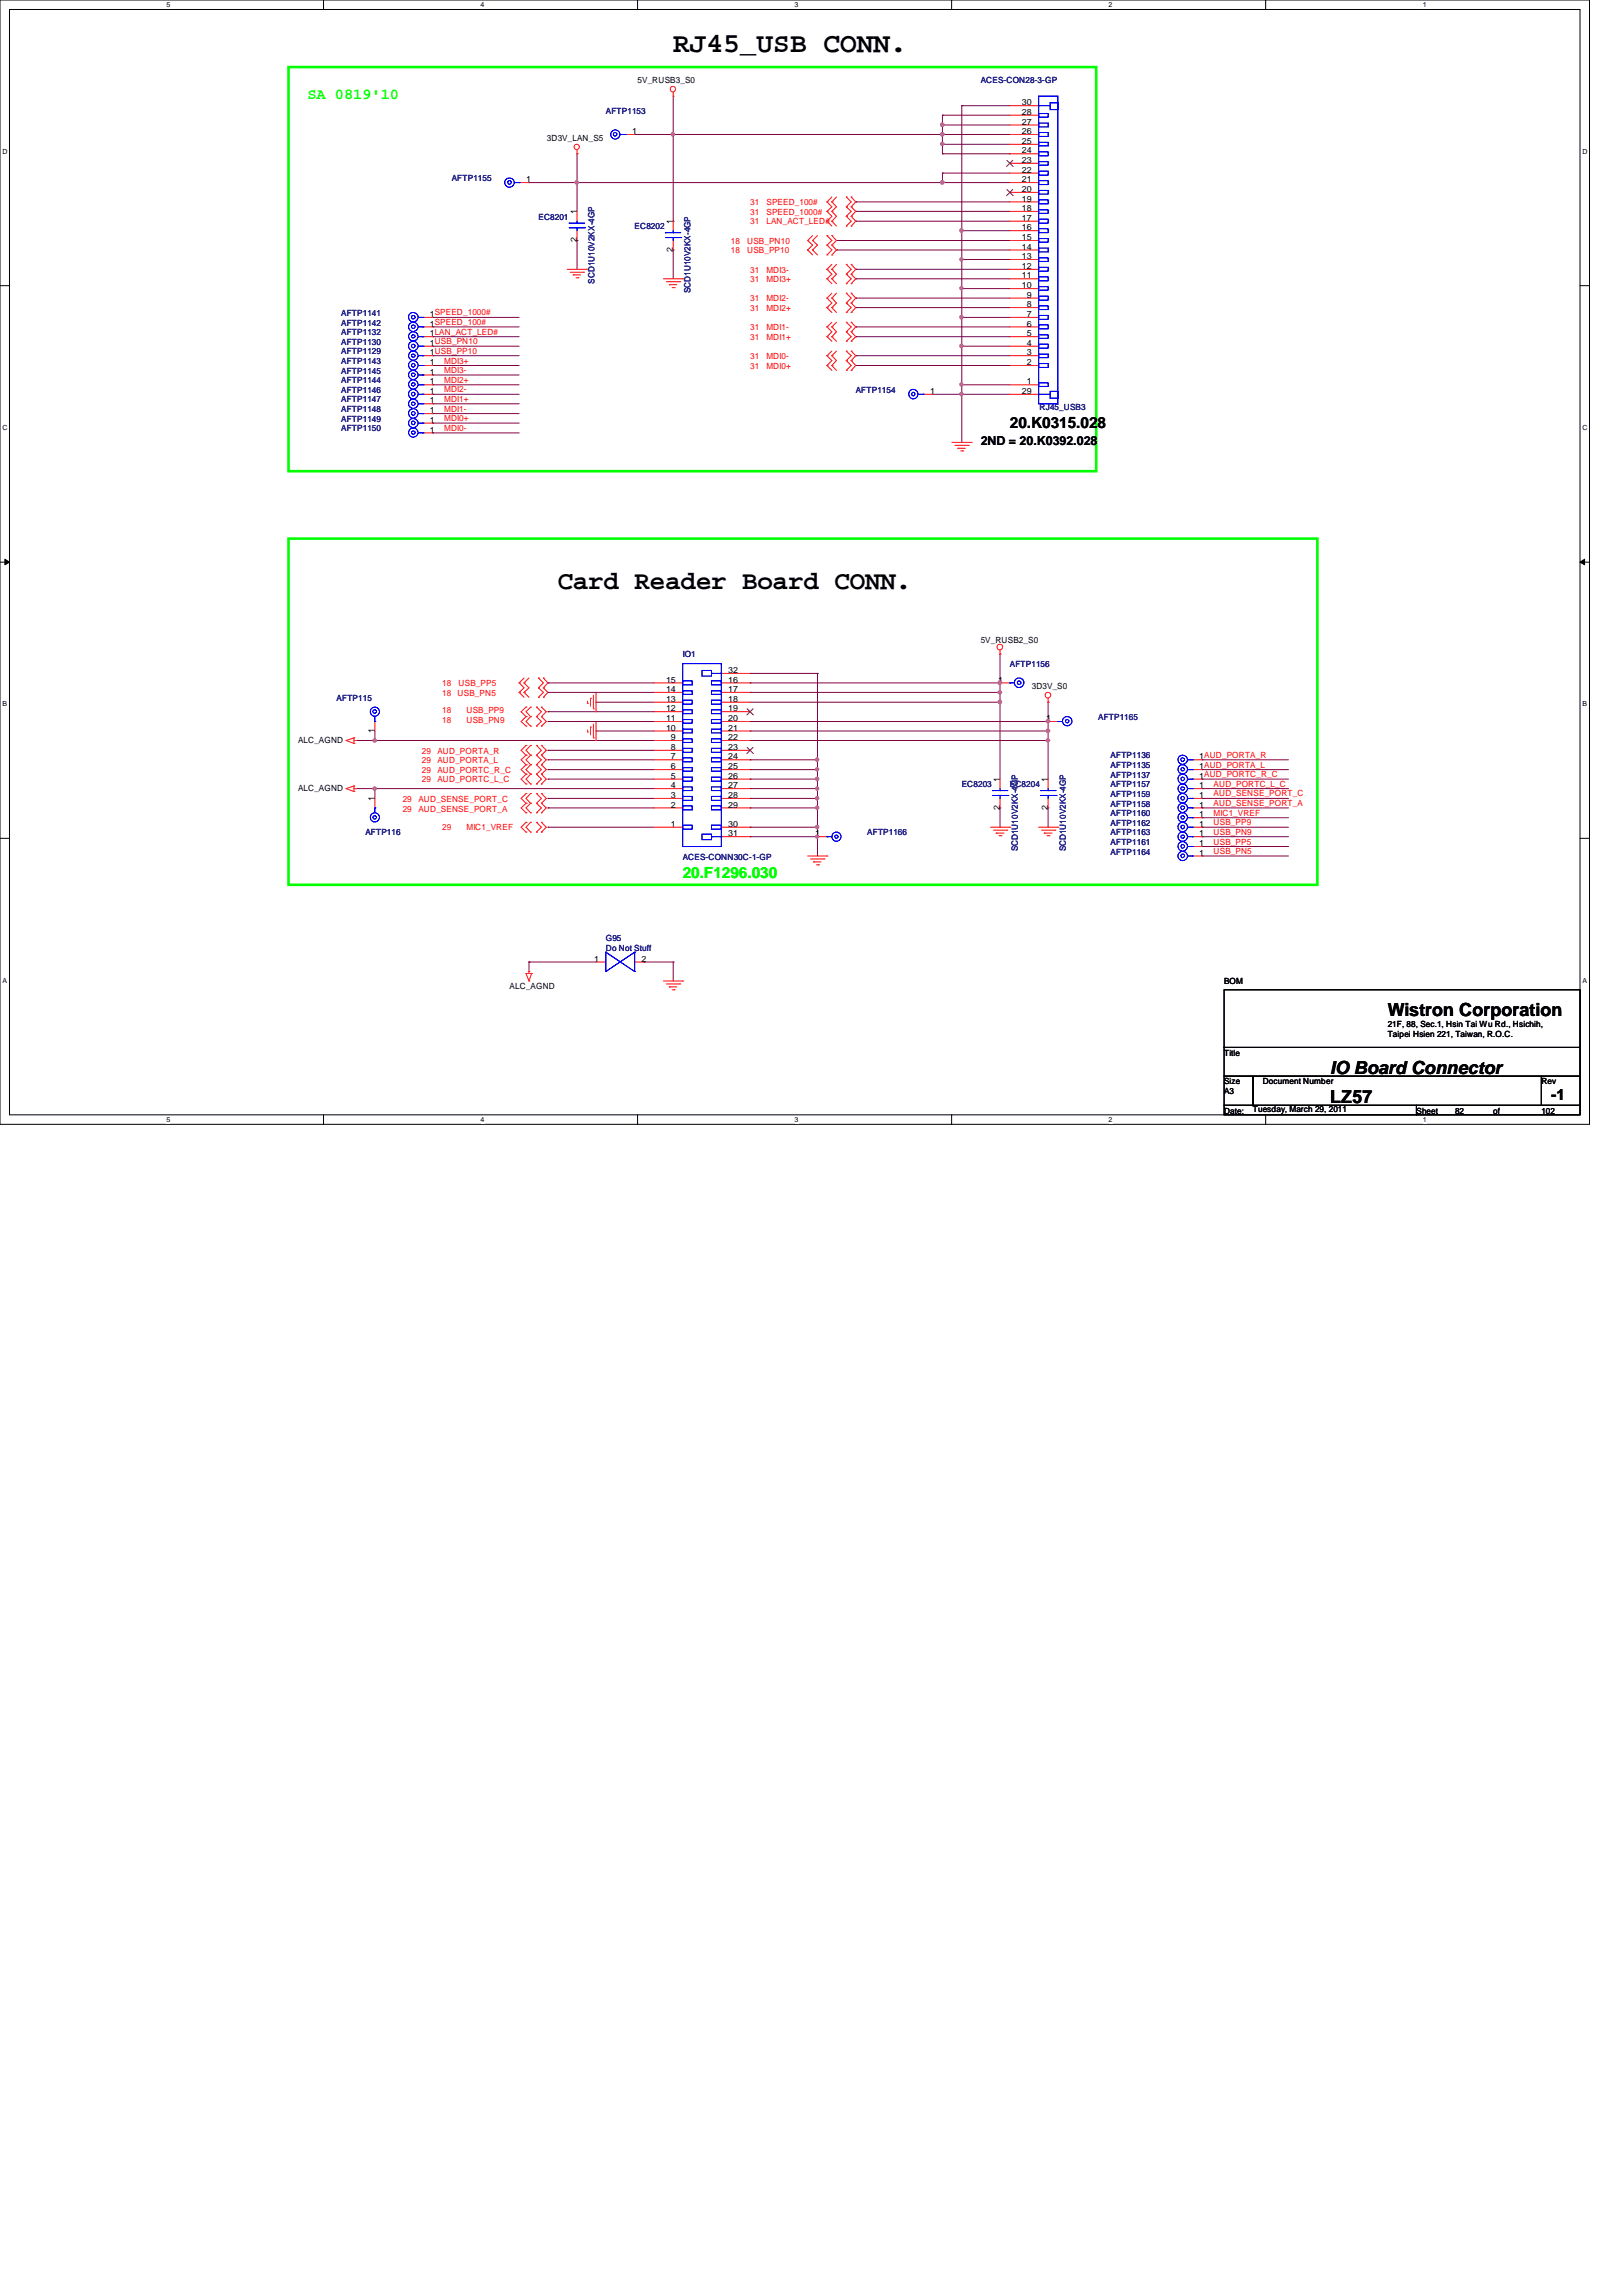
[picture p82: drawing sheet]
<svg xmlns="http://www.w3.org/2000/svg" width="210mm" height="297mm" viewBox="0 0 210 297" stroke-linecap="round" stroke-linejoin="round" font-family="sans-serif">
<defs><g id="words">
<text font-size="3.6" x="87.1" y="6.7">RJ45_USB CONN.</text>
<text font-size="3.3" x="72.2" y="76.2">Card Reader Board CONN.</text>
<g font-size="2.3">
<text x="179.6" y="131.4">Wistron Corporation</text>
<text x="172.1" y="142.7">LZ57</text>
<text x="172.1" y="138.9">IO Board Connector</text>
</g>
<g font-size="2" fill="#0f0">
<text x="39.8" y="12.8">SA 0819'10</text>
<text x="88.3" y="113.6">20.F1296.030</text>
</g>
<g font-size="2">
<text x="130.7" y="55.4">20.K0315.028</text>
<text x="200.7" y="142.4">-1</text>
</g>
<text font-size="1.6" x="126.9" y="57.5">2ND = 20.K0392.028</text>
<g font-size="1.1">
<text x="82.5" y="10.8">5V_RUSB3_S0</text>
<text x="81.8" y="17.4">1</text>
<text x="132.2" y="17.4">26</text>
<text x="132.2" y="16.1">27</text>
<text x="132.2" y="14.9">28</text>
<text x="132.2" y="13.6">30</text>
<text x="68.1" y="23.6">1</text>
<text x="70.8" y="18.2">3D3V_LAN_S5</text>
<text x="132.2" y="23.6">21</text>
<text x="132.2" y="22.4">22</text>
<text x="132.2" y="21.1">23</text>
<text x="132.2" y="19.9">24</text>
<text x="132.2" y="18.6">25</text>
<text x="74.6" y="27.7" transform="rotate(-90 74.6 27.7)">1</text>
<text x="87.1" y="29" transform="rotate(-90 87.1 29)">1</text>
<text x="132.2" y="29.8">16</text>
<text x="132.2" y="28.6">17</text>
<text x="132.2" y="27.3">18</text>
<text x="132.2" y="26.1">19</text>
<text x="132.2" y="24.8">20</text>
<text x="74.6" y="31.4" transform="rotate(-90 74.6 31.4)">2</text>
<text x="87.1" y="32.6" transform="rotate(-90 87.1 32.6)">2</text>
<text x="132.2" y="34.8">12</text>
<text x="132.2" y="33.5">13</text>
<text x="132.2" y="32.3">14</text>
<text x="132.2" y="31.1">15</text>
<text x="55.6" y="41">1SPEED_1000#</text>
<text x="132.2" y="37.3">10</text>
<text x="132.2" y="36">11</text>
<text x="132.9" y="41">7</text>
<text x="132.9" y="39.8">8</text>
<text x="132.9" y="38.5">9</text>
<text x="55.6" y="42.2">1SPEED_100#</text>
<text x="55.6" y="46">1USB_PP10</text>
<text x="55.6" y="47.2">1</text>
<text x="55.6" y="43.5">1LAN_ACT_LED#</text>
<text x="55.6" y="44.7">1USB_PN10</text>
<text x="132.9" y="47.2">2</text>
<text x="132.9" y="46">3</text>
<text x="132.9" y="44.7">4</text>
<text x="132.9" y="43.5">5</text>
<text x="132.9" y="42.2">6</text>
<text x="55.6" y="51">1</text>
<text x="55.6" y="49.7">1</text>
<text x="55.6" y="48.5">1</text>
<text x="55.6" y="53.5">1</text>
<text x="55.6" y="52.2">1</text>
<text x="120.4" y="51">1</text>
<text x="132.2" y="51">29</text>
<text x="132.9" y="49.7">1</text>
<text x="55.6" y="56">1</text>
<text x="55.6" y="54.7">1</text>
<text x="126.9" y="83.2">5V_RUSB2_S0</text>
<text x="86.2" y="89.5">14</text>
<text x="86.2" y="88.3">15</text>
<text x="94.2" y="88.3">16</text>
<text x="94.2" y="89.5">17</text>
<text x="94.2" y="87.1">32</text>
<text x="129.2" y="88.3">1</text>
<text x="133.5" y="89.2">3D3V_S0</text>
<text x="48.5" y="94.9" transform="rotate(-90 48.5 94.9)">1</text>
<text x="86.2" y="94.5">10</text>
<text x="86.2" y="93.3">11</text>
<text x="86.2" y="92">12</text>
<text x="86.2" y="90.8">13</text>
<text x="86.8" y="95.8">9</text>
<text x="94.2" y="90.8">18</text>
<text x="94.2" y="92">19</text>
<text x="94.2" y="93.3">20</text>
<text x="94.2" y="94.5">21</text>
<text x="94.2" y="95.8">22</text>
<text x="135.4" y="93.3">1</text>
<text x="38.6" y="96.1">ALC_AGND</text>
<text x="86.8" y="102">4</text>
<text x="86.8" y="100.8">5</text>
<text x="86.8" y="99.5">6</text>
<text x="86.8" y="98.3">7</text>
<text x="86.8" y="97">8</text>
<text x="94.2" y="97">23</text>
<text x="94.2" y="98.3">24</text>
<text x="94.2" y="99.5">25</text>
<text x="94.2" y="100.8">26</text>
<text x="94.2" y="102">27</text>
<text x="129.4" y="101.1" transform="rotate(-90 129.4 101.1)">1</text>
<text x="135.6" y="101.1" transform="rotate(-90 135.6 101.1)">1</text>
<text x="155.2" y="99.5">1AUD_PORTA_L</text>
<text x="155.2" y="98.3">1AUD_PORTA_R</text>
<text x="155.2" y="100.8">1AUD_PORTC_R_C</text>
<text x="155.2" y="102">1</text>
<text x="38.6" y="102.4">ALC_AGND</text>
<text x="48.5" y="103.6" transform="rotate(-90 48.5 103.6)">1</text>
<text x="86.8" y="107">1</text>
<text x="86.8" y="104.5">2</text>
<text x="86.8" y="103.3">3</text>
<text x="94.2" y="103.3">28</text>
<text x="94.2" y="104.5">29</text>
<text x="94.2" y="107">30</text>
<text x="129.4" y="104.8" transform="rotate(-90 129.4 104.8)">2</text>
<text x="135.6" y="104.8" transform="rotate(-90 135.6 104.8)">2</text>
<text x="155.2" y="104.5">1</text>
<text x="155.2" y="103.3">1</text>
<text x="155.2" y="107">1</text>
<text x="155.2" y="105.7">1</text>
<text x="94.2" y="108.2">31</text>
<text x="105.5" y="108.2">1</text>
<text x="155.2" y="108.2">1</text>
<text x="155.2" y="109.5">1</text>
<text x="155.2" y="110.7">1</text>
<text x="76.9" y="124.4">1</text>
<text x="83" y="124.4">2</text>
<text x="66" y="128">ALC_AGND</text>
<text x="158.4" y="127.3">BOM</text>
<text x="158.4" y="136.6">Title</text>
<text x="179.6" y="132.8">21F, 88, Sec.1, Hsin Tai Wu Rd., Hsichih,</text>
<text x="179.6" y="134.2">Taipei Hsien 221, Taiwan, R.O.C.</text>
<text x="158.4" y="140.3">Size</text>
<text x="158.4" y="141.6">A3</text>
<text x="162.1" y="143.8">Tuesday, March 29, 2011</text>
<text x="163.4" y="140.3">Document Number</text>
<text x="199.5" y="140.3">Rev</text>
<text x="158.4" y="144.1">Date:</text>
<text x="183.3" y="144.1">Sheet</text>
<text x="188.3" y="144.1">82</text>
<text x="193.3" y="144.1">of</text>
<text x="199.5" y="144.1">102</text>
</g>
<g font-size="1.1" fill="#000080">
<text x="126.9" y="10.8">ACES-CON28-3-GP</text>
<text x="78.4" y="14.7">AFTP1153</text>
<text x="58.5" y="23.5">AFTP1155</text>
<text x="69.7" y="28.4">EC8201</text>
<text x="82.1" y="29.7">EC8202</text>
<text x="44.2" y="40.9">AFTP1141</text>
<text x="76.9" y="36.7" transform="rotate(-90 76.9 36.7)">SCD1U10V2KX-4GP</text>
<text x="89.4" y="37.9" transform="rotate(-90 89.4 37.9)">SCD1U10V2KX-4GP</text>
<text x="44.2" y="42.1">AFTP1142</text>
<text x="44.2" y="45.8">AFTP1129</text>
<text x="44.2" y="47.1">AFTP1143</text>
<text x="44.2" y="43.3">AFTP1132</text>
<text x="44.2" y="44.6">AFTP1130</text>
<text x="44.2" y="50.8">AFTP1146</text>
<text x="44.2" y="49.6">AFTP1144</text>
<text x="44.2" y="48.3">AFTP1145</text>
<text x="44.2" y="53.3">AFTP1148</text>
<text x="44.2" y="52.1">AFTP1147</text>
<text x="110.7" y="50.8">AFTP1154</text>
<text x="134.5" y="53.1">RJ45_USB3</text>
<text x="44.2" y="55.8">AFTP1150</text>
<text x="44.2" y="54.6">AFTP1149</text>
<text x="88.3" y="85">IO1</text>
<text x="130.7" y="86.3">AFTP1156</text>
<text x="43.6" y="90.6">AFTP115</text>
<text x="142.1" y="93.1">AFTP1165</text>
<text x="124.5" y="101.9">EC8203</text>
<text x="130.7" y="101.9">EC8204</text>
<text x="143.7" y="99.4">AFTP1135</text>
<text x="143.7" y="98.1">AFTP1136</text>
<text x="143.7" y="100.6">AFTP1137</text>
<text x="143.7" y="101.9">AFTP1157</text>
<text x="143.7" y="104.4">AFTP1158</text>
<text x="143.7" y="103.1">AFTP1159</text>
<text x="143.7" y="106.8">AFTP1162</text>
<text x="143.7" y="105.6">AFTP1160</text>
<text x="47.3" y="108.1">AFTP116</text>
<text x="88.3" y="111.3">ACES-CONN30C-1-GP</text>
<text x="112.2" y="108.1">AFTP1166</text>
<text x="131.7" y="110.2" transform="rotate(-90 131.7 110.2)">SCD1U10V2KX-4GP</text>
<text x="137.9" y="110.2" transform="rotate(-90 137.9 110.2)">SCD1U10V2KX-4GP</text>
<text x="143.7" y="108.1">AFTP1163</text>
<text x="143.7" y="109.3">AFTP1161</text>
<text x="143.7" y="110.6">AFTP1164</text>
<text x="78.4" y="121.8">G95</text>
<text x="78.4" y="123">Do Not Stuff</text>
</g>
<g font-size="1.1" fill="#f00">
<text x="97.1" y="26.5">31</text>
<text x="97.1" y="27.8">31</text>
<text x="97.1" y="29">31</text>
<text x="99.2" y="26.5">SPEED_100#</text>
<text x="99.2" y="27.8">SPEED_1000#</text>
<text x="99.2" y="29">LAN_ACT_LED#</text>
<text x="94.6" y="31.5">18</text>
<text x="94.6" y="32.8">18</text>
<text x="96.7" y="31.5">USB_PN10</text>
<text x="96.7" y="32.8">USB_PP10</text>
<text x="97.1" y="35.3">31</text>
<text x="99.2" y="35.3">MDI3-</text>
<text x="97.1" y="36.5">31</text>
<text x="97.1" y="39">31</text>
<text x="97.1" y="40.3">31</text>
<text x="99.2" y="36.5">MDI3+</text>
<text x="99.2" y="39">MDI2-</text>
<text x="99.2" y="40.3">MDI2+</text>
<text x="57.5" y="47">MDI3+</text>
<text x="97.1" y="42.8">31</text>
<text x="97.1" y="44">31</text>
<text x="97.1" y="46.5">31</text>
<text x="97.1" y="47.7">31</text>
<text x="99.2" y="42.8">MDI1-</text>
<text x="99.2" y="44">MDI1+</text>
<text x="99.2" y="46.5">MDI0-</text>
<text x="99.2" y="47.7">MDI0+</text>
<text x="57.5" y="52">MDI1+</text>
<text x="57.5" y="50.8">MDI2-</text>
<text x="57.5" y="49.5">MDI2+</text>
<text x="57.5" y="48.3">MDI3-</text>
<text x="57.5" y="53.3">MDI1-</text>
<text x="57.5" y="55.8">MDI0-</text>
<text x="57.5" y="54.5">MDI0+</text>
<text x="57.2" y="88.8">18</text>
<text x="59.4" y="88.8">USB_PP5</text>
<text x="57.2" y="93.5">18</text>
<text x="57.2" y="92.3">18</text>
<text x="57.2" y="90">18</text>
<text x="59.2" y="90">USB_PN5</text>
<text x="60.4" y="93.5">USB_PN9</text>
<text x="60.4" y="92.3">USB_PP9</text>
<text x="54.6" y="100">29</text>
<text x="54.6" y="101.2">29</text>
<text x="54.6" y="97.5">29</text>
<text x="54.6" y="98.8">29</text>
<text x="56.6" y="100">AUD_PORTC_R_C</text>
<text x="56.6" y="101.2">AUD_PORTC_L_C</text>
<text x="56.6" y="97.5">AUD_PORTA_R</text>
<text x="56.6" y="98.8">AUD_PORTA_L</text>
<text x="157.1" y="101.8">AUD_PORTC_L_C</text>
<text x="52.1" y="105">29</text>
<text x="52.1" y="103.7">29</text>
<text x="54.1" y="105">AUD_SENSE_PORT_A</text>
<text x="54.1" y="103.7">AUD_SENSE_PORT_C</text>
<text x="57.2" y="107.4">29</text>
<text x="60.4" y="107.4">MIC1_VREF</text>
<text x="157.1" y="103">AUD_SENSE_PORT_C</text>
<text x="157.1" y="104.3">AUD_SENSE_PORT_A</text>
<text x="157.1" y="105.5">MIC1_VREF</text>
<text x="157.1" y="106.8">USB_PP9</text>
<text x="157.1" y="108">USB_PN9</text>
<text x="157.1" y="109.3">USB_PP5</text>
<text x="157.1" y="110.5">USB_PN5</text>
</g>
<g font-size=".9">
<text x="21.5" y=".9">5</text>
<text x="62.2" y=".9">4</text>
<text x="102.8" y=".9">3</text>
<text x="143.5" y=".9">2</text>
<text x="184.1" y=".9">1</text>
<text x=".3" y="19.9">D</text>
<text x="204.8" y="19.9">D</text>
<text x=".3" y="55.6">C</text>
<text x="204.8" y="55.6">C</text>
<text x=".3" y="91.4">B</text>
<text x="204.8" y="91.4">B</text>
<text x=".3" y="127.1">A</text>
<text x="204.8" y="127.1">A</text>
<text x="21.5" y="145.2">5</text>
<text x="62.2" y="145.2">4</text>
<text x="102.8" y="145.2">3</text>
<text x="143.5" y="145.2">2</text>
<text x="184.1" y="145.2">1</text>
</g>
</g></defs>
<path d="M0 0h205.7v145.5h-205.7zM1.2 1.2h203.3v143h-203.3z" fill="none" stroke="#000" stroke-width=".13"/>
<g fill="#fff">
<path d="M21.5 .1h.6v1h-.6z"/>
<path d="M21.5 144.4h.6v1h-.6z"/>
</g>
<path d="M41.9 0v1.2M41.9 144.2v1.3" fill="none" stroke="#000" stroke-width=".13"/>
<g fill="#fff">
<path d="M62.2 .1h.5v1h-.5z"/>
<path d="M62.2 144.4h.5v1h-.5z"/>
</g>
<path d="M82.5 0v1.2M82.5 144.2v1.3" fill="none" stroke="#000" stroke-width=".13"/>
<g fill="#fff">
<path d="M102.8 .1h.5v1h-.5z"/>
<path d="M102.8 144.4h.5v1h-.5z"/>
</g>
<path d="M123.1 0v1.2M123.1 144.2v1.3" fill="none" stroke="#000" stroke-width=".13"/>
<g fill="#fff">
<path d="M143.5 .1h.5v1h-.5z"/>
<path d="M143.5 144.4h.5v1h-.5z"/>
</g>
<path d="M163.8 0v1.2M163.8 144.2v1.3" fill="none" stroke="#000" stroke-width=".13"/>
<g fill="#fff">
<path d="M184.1 .1h.5v1h-.5z"/>
<path d="M184.1 144.4h.5v1h-.5z"/>
<path d="M.3 19.1h.7v1h-.7z"/>
<path d="M204.8 19.1h.6v1h-.6z"/>
<path d="M.3 54.8h.7v1h-.7z"/>
<path d="M204.8 54.8h.6v1h-.6z"/>
</g>
<path d="M0 37h1.2M204.5 37h1.2" fill="none" stroke="#000" stroke-width=".13"/>
<g fill="#fff">
<path d="M.3 90.6h.6v1h-.6z"/>
<path d="M204.8 90.6h.6v1h-.6z"/>
</g>
<path d="M0 72.7h1.2M.6 72.3l.6 .4-.6 .4zM204.5 72.7l.6-.4v.8zM204.5 72.7h1.2" fill="none" stroke="#000" stroke-width=".13"/>
<path d="M.6 72.3l.6 .4-.6 .4zM204.5 72.7l.6-.4v.8z" fill="#000"/>
<g fill="#fff">
<path d="M.3 126.3h.6v1h-.6z"/>
<path d="M204.8 126.3h.6v1h-.6z"/>
</g>
<path d="M0 108.5h1.2M204.5 108.5h1.2" fill="none" stroke="#000" stroke-width=".13"/>
<g fill="none" stroke="#800040" stroke-width=".13">
<path d="M70.9 93.3h.1M70.9 92.1h.1M70.9 88.3h.1M70.9 93.3h13.7M70.9 92.1h13.7M70.9 88.3h13.7M77.1 94.6h.1M77.1 94.6h7.5M97.1 99.6h.1M97.1 94.6h.1M97.1 93.3h.1M97.1 99.6h8.7"/>
<path d="M97.1 93.3h38.5M135.6 93.3h.1M135.6 93.3v1.3h-38.5M155.6 98.3h.1M155.6 99.6h.1M155.6 98.3h11.2M155.6 99.6h11.2M97.1 104.5h.1M97.1 100.8h.1M97.1 107h.1M97.1 100.8h8.7M97.1 104.5h8.7"/>
<path d="M97.1 107h8.7M155.6 100.8h.1M155.6 102h.1M155.6 103.3h.1M155.6 104.5h.1M155.6 105.8h.1M155.6 107h.1M155.6 108.2h.1M155.6 109.5h.1M155.6 110.7h.1M155.6 100.8h11.2M155.6 102h11.2"/>
<path d="M155.6 103.3h11.2M155.6 104.5h11.2M155.6 105.8h11.2M155.6 107h11.2M155.6 108.2h11.2M155.6 109.5h11.2M155.6 110.7h11.2"/>
</g>
<path d="M135.4 93.1h.4v.2v.1l-.2 .1-.2-.1z" fill-rule="evenodd" fill="#f0f"/>
<path d="M135.4 93.1h.4v.2v.1l-.2 .1-.2-.1z" fill="none" stroke="#f0f" stroke-width=".13"/>
<path d="M97.1 88.3h.1M97.1 88.3h32.3" fill="none" stroke="#800040" stroke-width=".13"/>
<path d="M129.2 88.2h.3l.1 .1-.1 .2-.1 .1-.2-.1z" fill-rule="evenodd" fill="#f0f"/>
<path d="M129.2 88.2h.3l.1 .1-.1 .2-.1 .1-.2-.1z" fill="none" stroke="#f0f" stroke-width=".13"/>
<path d="M70.9 89.6h.1M70.9 89.6h13.7M77.1 90.8h.1M77.1 90.8h7.5M105.8 99.6h.1M105.8 99.6v1.2M129.4 88.3h.1M129.4 88.3v1.3M97.1 102h.1M97.1 102h8.7" fill="none" stroke="#800040" stroke-width=".13"/>
<path d="M105.6 99.4h.3l.1 .1-.1 .2h-.2h-.1z" fill-rule="evenodd" fill="#f0f"/>
<path d="M105.6 99.4h.3l.1 .1-.1 .2h-.2h-.1z" fill="none" stroke="#f0f" stroke-width=".13"/>
<path d="M105.8 102h.1M105.8 102v1.3" fill="none" stroke="#800040" stroke-width=".13"/>
<path d="M105.6 101.9h.3l.1 .1-.1 .2h-.2h-.1z" fill-rule="evenodd" fill="#f0f"/>
<path d="M105.6 101.9h.3l.1 .1-.1 .2h-.2h-.1z" fill="none" stroke="#f0f" stroke-width=".13"/>
<path d="M97.1 108.2h.1M97.1 108.2h8.7M105.8 108.2h.1M105.8 108.2v2.5" fill="none" stroke="#800040" stroke-width=".13"/>
<path d="M105.6 108.1h.3l.1 .1-.1 .2-.2 .1-.1-.1z" fill-rule="evenodd" fill="#f0f"/>
<path d="M105.6 108.1h.3l.1 .1-.1 .2-.2 .1-.1-.1z" fill="none" stroke="#f0f" stroke-width=".13"/>
<path d="M105.8 103.3h.1M105.8 103.3v1.2" fill="none" stroke="#800040" stroke-width=".13"/>
<path d="M105.6 103.1h.3l.1 .2-.1 .1-.2 .1-.1-.1z" fill-rule="evenodd" fill="#f0f"/>
<path d="M105.6 103.1h.3l.1 .2-.1 .1-.2 .1-.1-.1z" fill="none" stroke="#f0f" stroke-width=".13"/>
<path d="M105.8 87.1h.1M105.8 87.1v11.2M129.4 84.6h.1M129.4 84.6v3.7M105.8 100.8h.1M105.8 100.8v1.2" fill="none" stroke="#800040" stroke-width=".13"/>
<path d="M105.6 100.6h.3l.1 .2-.1 .1-.2 .1-.1-.1z" fill-rule="evenodd" fill="#f0f"/>
<path d="M105.6 100.6h.3l.1 .2-.1 .1-.2 .1-.1-.1z" fill="none" stroke="#f0f" stroke-width=".13"/>
<path d="M105.8 104.5h.1M105.8 104.5v2.5" fill="none" stroke="#800040" stroke-width=".13"/>
<path d="M105.6 104.3h.3l.1 .2-.1 .2h-.2h-.1z" fill-rule="evenodd" fill="#f0f"/>
<path d="M105.6 104.3h.3l.1 .2-.1 .2h-.2h-.1z" fill="none" stroke="#f0f" stroke-width=".13"/>
<path d="M105.8 98.3h.1M105.8 98.3v1.3" fill="none" stroke="#800040" stroke-width=".13"/>
<path d="M105.6 98.1h.3l.1 .2-.1 .1-.2 .1-.1-.1z" fill-rule="evenodd" fill="#f0f"/>
<path d="M105.6 98.1h.3l.1 .2-.1 .1-.2 .1-.1-.1z" fill="none" stroke="#f0f" stroke-width=".13"/>
<path d="M105.8 107h.1M105.8 107v1.2" fill="none" stroke="#800040" stroke-width=".13"/>
<path d="M105.6 106.8h.3l.1 .2-.1 .2h-.2h-.1z" fill-rule="evenodd" fill="#f0f"/>
<path d="M105.6 106.8h.3l.1 .2-.1 .2h-.2h-.1z" fill="none" stroke="#f0f" stroke-width=".13"/>
<g fill="none" stroke="#800040" stroke-width=".13">
<path d="M56 43.6h.1M56 52.2h.1M56 51h.1M56 49.8h.1M56 48.5h.1M56 47.3h.1M56 56h.1M56 54.7h.1M56 53.5h.1M56 44.8h.1M56 41.1h.1M56 42.3h.1"/>
<path d="M56 46h.1M56 43.6h11.2M56 52.2h11.2M56 51h11.2M56 49.8h11.2M56 48.5h11.2M56 47.3h11.2M56 56h11.2M56 54.7h11.2M56 53.5h11.2M56 44.8h11.2M56 41.1h11.2"/>
<path d="M56 42.3h11.2M56 46h11.2M70.9 99.6h.1M70.9 97.1h.1M70.9 98.3h.1M70.9 98.3h13.7M70.9 99.6h13.7M70.9 97.1h13.7M97.1 89.6h.1M97.1 98.3h.1M97.1 87.1h.1M97.1 89.6h32.3"/>
<path d="M97.1 98.3h8.7M97.1 87.1h8.7M97.1 90.8h32.3M129.4 90.8h.1M129.4 90.8v10M135.6 90.8h.1M135.6 95.8h.1M135.6 90.8v2.5M135.6 95.8v5M70.9 100.8h.1M70.9 103.3h.1M70.9 104.5h.1"/>
<path d="M70.9 107h.1M70.9 100.8h13.7M70.9 103.3h13.7M70.9 104.5h13.7M70.9 107h13.7M97.1 103.3h.1M97.1 103.3h8.7M129.4 104.5h.1M129.4 104.5v2.5M135.6 104.5h.1M135.6 104.5v2.5M68.5 124.5h.1"/>
<path d="M68.5 124.5v1.2M68.5 124.5h8.6M83.4 124.5h.1M83.4 124.5h3.7M87.1 124.5h.1M87.1 124.5v2.4"/>
</g>
<path d="M129.2 90.7h.3l.1 .1-.1 .2-.1 .1-.2-.1z" fill-rule="evenodd" fill="#f0f"/>
<path d="M129.2 90.7h.3l.1 .1-.1 .2-.1 .1-.2-.1z" fill="none" stroke="#f0f" stroke-width=".13"/>
<path d="M129.4 89.6h.1M129.4 89.6v1.2" fill="none" stroke="#800040" stroke-width=".13"/>
<path d="M129.2 89.4h.3l.1 .2-.1 .1-.1 .1-.2-.1z" fill-rule="evenodd" fill="#f0f"/>
<path d="M129.2 89.4h.3l.1 .2-.1 .1-.1 .1-.2-.1z" fill="none" stroke="#f0f" stroke-width=".13"/>
<path d="M97.1 95.8h38.5M135.6 95.8h.1" fill="none" stroke="#800040" stroke-width=".13"/>
<path d="M135.4 95.6h.4v.2v.1l-.2 .1-.2-.1z" fill-rule="evenodd" fill="#f0f"/>
<path d="M135.4 95.6h.4v.2v.1l-.2 .1-.2-.1z" fill="none" stroke="#f0f" stroke-width=".13"/>
<path d="M135.6 94.6h.1M135.6 94.6v1.2" fill="none" stroke="#800040" stroke-width=".13"/>
<path d="M135.4 94.4h.4v.1v.2l-.2 .1-.2-.1z" fill-rule="evenodd" fill="#f0f"/>
<path d="M135.4 94.4h.4v.1v.2l-.2 .1-.2-.1z" fill="none" stroke="#f0f" stroke-width=".13"/>
<path d="M68.5 23.6h.1M68.5 23.6h6.2M74.7 31.1h.1M74.7 23.6h.1M74.7 23.6v3.7M74.7 31.1v3.7M87.1 32.3h.1M87.1 32.3v3.8" fill="none" stroke="#800040" stroke-width=".13"/>
<path d="M74.5 23.4h.3v.2v.2h-.2h-.1z" fill-rule="evenodd" fill="#f0f"/>
<path d="M74.5 23.4h.3v.2v.2h-.2h-.1z" fill="none" stroke="#f0f" stroke-width=".13"/>
<path d="M87.1 17.4h.1M87.1 12.4v5" fill="none" stroke="#800040" stroke-width=".13"/>
<path d="M86.9 17.2h.3l.1 .2-.1 .1-.1 .1-.2-.1z" fill-rule="evenodd" fill="#f0f"/>
<path d="M86.9 17.2h.3l.1 .2-.1 .1-.1 .1-.2-.1z" fill="none" stroke="#f0f" stroke-width=".13"/>
<path d="M82.1 17.4h5M87.1 17.4h.1M87.1 17.4v11.2M124.5 13.7h.1M124.5 13.7h6.2M124.5 13.7v16.1M87.1 28.6h.1M124.5 29.8h.1" fill="none" stroke="#800040" stroke-width=".13"/>
<path d="M124.3 29.6h.3v.2v.2l-.2 .1-.1-.1z" fill-rule="evenodd" fill="#f0f"/>
<path d="M124.3 29.6h.3v.2v.2l-.2 .1-.1-.1z" fill="none" stroke="#f0f" stroke-width=".13"/>
<path d="M122 14.9h.1M122 16.2h.1M122 14.9h8.7M122 14.9v1.3M122 19.9h8.7M122 16.2h8.7M130.7 19.9h.1" fill="none" stroke="#800040" stroke-width=".13"/>
<path d="M121.8 16h.3l.1 .1-.1 .2-.2 .1-.1-.1z" fill-rule="evenodd" fill="#f0f"/>
<path d="M121.8 16h.3l.1 .1-.1 .2-.2 .1-.1-.1z" fill="none" stroke="#f0f" stroke-width=".13"/>
<path d="M122 17.4h.1M122 16.2v1.2M122 17.4h8.7" fill="none" stroke="#800040" stroke-width=".13"/>
<path d="M121.8 17.2h.3l.1 .2-.1 .1-.2 .1-.1-.1z" fill-rule="evenodd" fill="#f0f"/>
<path d="M121.8 17.2h.3l.1 .2-.1 .1-.2 .1-.1-.1z" fill="none" stroke="#f0f" stroke-width=".13"/>
<path d="M122 18.7h.1M122 17.4v1.3" fill="none" stroke="#800040" stroke-width=".13"/>
<path d="M121.8 18.5h.3l.1 .1-.1 .2h-.2h-.1z" fill-rule="evenodd" fill="#f0f"/>
<path d="M121.8 18.5h.3l.1 .1-.1 .2h-.2h-.1z" fill="none" stroke="#f0f" stroke-width=".13"/>
<path d="M74.7 19.9h.1M74.7 19.9v3.7M87.1 17.4h34.9M122 18.7h.1M122 19.9h.1M122 17.4h.1M122 18.7h8.7M122 18.7v1.2M122 23.6h.1M122 23.6h8.7" fill="none" stroke="#800040" stroke-width=".13"/>
<path d="M121.8 23.4h.3l.1 .2-.1 .2h-.2h-.1z" fill-rule="evenodd" fill="#f0f"/>
<path d="M121.8 23.4h.3l.1 .2-.1 .2h-.2h-.1z" fill="none" stroke="#f0f" stroke-width=".13"/>
<g fill="none" stroke="#800040" stroke-width=".13">
<path d="M74.7 23.6h.1M74.7 23.6h47.3M110.7 26.1h.1M110.7 27.3h.1M110.7 28.6h.1M110.7 26.1h20M110.7 27.3h20M110.7 28.6h20M122 22.4h.1M122 23.6h.1M122 22.4h8.7M122 22.4v1.2"/>
<path d="M124.5 29.8h.1M124.5 33.6h.1M124.5 29.8h6.2M124.5 29.8v3.8"/>
</g>
<path d="M124.3 33.4h.3v.2v.1l-.2 .1-.1-.1z" fill-rule="evenodd" fill="#f0f"/>
<path d="M124.3 33.4h.3v.2v.1l-.2 .1-.1-.1z" fill="none" stroke="#f0f" stroke-width=".13"/>
<path d="M108.2 31.1h.1M108.2 32.3h.1M108.2 31.1h22.5M108.2 32.3h22.5M124.5 33.6h.1M124.5 37.3h.1M124.5 33.6h6.2M124.5 33.6v3.7" fill="none" stroke="#800040" stroke-width=".13"/>
<path d="M124.3 37.1h.3v.2v.1l-.2 .1-.1-.1z" fill-rule="evenodd" fill="#f0f"/>
<path d="M124.3 37.1h.3v.2v.1l-.2 .1-.1-.1z" fill="none" stroke="#f0f" stroke-width=".13"/>
<path d="M110.7 34.8h.1M110.7 36.1h.1M110.7 34.8h20M110.7 36.1h20M124.5 37.3h.1M124.5 37.3h6.2M124.5 37.3v3.8M124.5 41.1h.1" fill="none" stroke="#800040" stroke-width=".13"/>
<path d="M124.3 40.9h.3v.1v.2l-.2 .1-.1-.1z" fill-rule="evenodd" fill="#f0f"/>
<path d="M124.3 40.9h.3v.1v.2l-.2 .1-.1-.1z" fill="none" stroke="#f0f" stroke-width=".13"/>
<path d="M110.7 38.6h.1M110.7 39.8h.1M110.7 38.6h20M110.7 39.8h20M124.5 41.1h.1M124.5 44.8h.1M124.5 41.1h6.2M124.5 41.1v3.7" fill="none" stroke="#800040" stroke-width=".13"/>
<path d="M124.3 44.6h.3v.1v.2l-.2 .1-.1-.1z" fill-rule="evenodd" fill="#f0f"/>
<path d="M124.3 44.6h.3v.1v.2l-.2 .1-.1-.1z" fill="none" stroke="#f0f" stroke-width=".13"/>
<g fill="none" stroke="#800040" stroke-width=".13">
<path d="M110.7 42.3h.1M110.7 43.6h.1M110.7 46h.1M110.7 47.3h.1M110.7 42.3h20M110.7 43.6h20M110.7 46h20M110.7 47.3h20M124.5 44.8h.1M124.5 49.8h.1M124.5 44.8h6.2M124.5 44.8v5"/>
<path d="M124.5 49.8h6.2"/>
</g>
<path d="M124.3 49.6h.3v.1v.2l-.2 .1-.1-.1z" fill-rule="evenodd" fill="#f0f"/>
<path d="M124.3 49.6h.3v.1v.2l-.2 .1-.1-.1z" fill="none" stroke="#f0f" stroke-width=".13"/>
<path d="M124.5 51h.1M124.5 49.8v1.2" fill="none" stroke="#800040" stroke-width=".13"/>
<path d="M124.3 50.8h.3v.2v.1l-.2 .1-.1-.1z" fill-rule="evenodd" fill="#f0f"/>
<path d="M124.3 50.8h.3v.2v.1l-.2 .1-.1-.1z" fill="none" stroke="#f0f" stroke-width=".13"/>
<path d="M120.7 51h10M124.5 51h.1M124.5 57.2h.1M124.5 51v6.2M48.5 102h.1M48.5 102h36.1" fill="none" stroke="#800040" stroke-width=".13"/>
<path d="M48.3 101.9h.3l.1 .1-.1 .2h-.1h-.2z" fill-rule="evenodd" fill="#f0f"/>
<path d="M48.3 101.9h.3l.1 .1-.1 .2h-.1h-.2z" fill="none" stroke="#f0f" stroke-width=".13"/>
<path d="M48.5 95.8h.1M48.5 95.8h36.1" fill="none" stroke="#800040" stroke-width=".13"/>
<path d="M48.3 95.6h.3l.1 .2-.1 .1-.1 .1-.2-.1z" fill-rule="evenodd" fill="#f0f"/>
<path d="M48.3 95.6h.3l.1 .2-.1 .1-.1 .1-.2-.1z" fill="none" stroke="#f0f" stroke-width=".13"/>
<path d="M46 95.8h.1M46 95.8h2.5M48.5 95.8h.1M48.5 94.6v1.2M46 102h.1M46 102h2.5M48.5 102h.1M48.5 102v1.3" fill="none" stroke="#800040" stroke-width=".13"/>
<g fill="none" stroke="#f00" stroke-width=".13">
<path d="M74.7 19.9h.1M74.7 19.4v.5M80.9 17.4h1.2M87.1 12.4h.1M87.1 11.9v.5M130.7 17.4h3.7M130.7 19.9h3.7M130.7 18.7h3.7M130.7 16.2h3.7M130.7 14.9h3.7M130.7 13.7h3.7M67.2 23.6h1.3"/>
<path d="M73.4 34.8h2.5M73.8 35.2h1.7M74.2 35.6h.1M74.2 35.6h.9M74.5 35.9h.3M74.7 27.3v1.3M74.7 29.8v1.3M74.8 35.9h.1M75.5 35.2h.1M75.9 34.8h.1M85.9 36.1h2.4M86.2 36.4h1.8"/>
<path d="M86.6 36.8h.1M86.6 36.8h1M87 37.2h.2M87.1 28.6v1.2M87.1 31.1v1.2M87.2 37.2h.1M88 36.4h.1M88.3 36.1h.1M104.5 31.1h.1M104.5 32.3h.1M104.5 31.1l.7 .6-.7 .6M104.5 32.3l.7 .7"/>
<path d="M105.2 31.1h.1M105.2 32.3h.1M105.2 31.1l.6 .6-.6 .6M105.2 30.5l-.7 .6M105.2 32.3l.6 .7M105.8 30.5l-.6 .6M107 26.1h.1M107 27.3h.1M107 28.6h.1M107 31.7h.1M107 30.5h.1M107 33h.1"/>
<path d="M107 34.8h.1M107 36.1h.1M107 38.6h.1M107 39.8h.1M107 26.1l.7 .7-.7 .5M107 27.3l.7 .7-.7 .6M107 28.6l.7 .7M107 30.5l.7 .6-.7 .6M107 31.7l.7 .6-.7 .7M107 34.8l.7 .7-.7 .6M107 36.1l.7 .6M107 38.6l.7 .6-.7 .6"/>
<path d="M107 39.8l.7 .6M107.7 26.1h.1M107.7 27.3h.1M107.7 28.6h.1M107.7 30.5h.1M107.7 31.7h.1M107.7 33h.1M107.7 34.8h.1M107.7 36.1h.1M107.7 38.6h.1M107.7 39.8h.1M107.7 26.1l.5 .7-.5 .5"/>
<path d="M107.7 25.5l-.7 .6M107.7 27.3l.5 .7-.5 .6M107.7 28.6l.5 .7M107.7 30.5l.5 .6-.5 .6M107.7 31.7l.5 .6-.5 .7M107.7 34.8l.5 .7-.5 .6M107.7 34.2l-.7 .6M107.7 36.1l.5 .6M107.7 38.6l.5 .6-.5 .6M107.7 37.9l-.7 .7M107.7 39.8l.5 .6M108.2 25.5l-.5 .6"/>
<path d="M108.2 34.2l-.5 .6M108.2 37.9l-.5 .7M109.5 26.8h.1M109.5 25.5h.1M109.5 28h.1M109.5 29.3h.1M109.5 35.5h.1M109.5 34.2h.1M109.5 36.7h.1M109.5 39.2h.1M109.5 37.9h.1M109.5 25.5l.7 .6-.7 .7"/>
<path d="M109.5 26.8l.7 .5-.7 .7M109.5 28l.7 .6-.7 .7M109.5 34.2l.7 .6-.7 .7M109.5 35.5l.7 .6-.7 .6M109.5 37.9l.7 .7-.7 .6M109.5 39.2l.7 .6-.7 .6M110.2 25.5h.1M110.2 26.8h.1M110.2 28h.1M110.2 29.3h.1M110.2 34.2h.1M110.2 35.5h.1"/>
<path d="M110.2 36.7h.1M110.2 37.9h.1M110.2 39.2h.1M110.2 25.5l.5 .6-.5 .7M110.2 26.8l.5 .5-.5 .7M110.2 28l.5 .6-.5 .7M110.2 34.2l.5 .6-.5 .7M110.2 35.5l.5 .6-.5 .6M110.2 39.2l.5 .6-.5 .6M110.2 37.9l.5 .7-.5 .6M130.7 36.1h3.7M130.7 34.8h3.7"/>
<path d="M130.7 23.6h3.7M130.7 39.8h3.7M130.7 38.6h3.7M130.7 37.3h3.7M130.7 33.6h3.7M130.7 32.3h3.7M130.7 31.1h3.7M130.7 29.8h3.7M130.7 28.6h3.7M130.7 27.3h3.7M130.7 26.1h3.7M130.7 24.9h3.7"/>
<path d="M130.7 22.4h3.7M130.7 21.1h3.7M54.7 51h1.3M54.7 42.3h1.3M54.7 46h1.3M54.7 56h1.3M54.7 41.1h1.3M54.7 47.3h1.3M54.7 49.8h1.3M54.7 44.8h1.3M54.7 43.6h1.3M54.7 48.5h1.3"/>
<path d="M54.7 53.5h1.3M54.7 52.2h1.3M54.7 54.7h1.3M107 42.3h.1M107 43.6h.1M107 46h.1M107 47.3h.1M107 42.3l.7 .6-.7 .7M107 46l.7 .7-.7 .6M107 43.6l.7 .6M107 47.3l.7 .6M107.7 42.3h.1"/>
<path d="M107.7 43.6h.1M107.7 46h.1M107.7 47.3h.1M107.7 42.3l.5 .6-.5 .7M107.7 41.7l-.7 .6M107.7 43.6l.5 .6M107.7 46l.5 .7-.5 .6M107.7 45.4l-.7 .6M107.7 47.3l.5 .6M108.2 41.7l-.5 .6M108.2 45.4l-.5 .6M109.5 40.4h.1"/>
<path d="M109.5 42.9h.1M109.5 41.7h.1M109.5 44.2h.1M109.5 46.7h.1M109.5 45.4h.1M109.5 47.9h.1M109.5 41.7l.7 .6-.7 .6M109.5 42.9l.7 .7-.7 .6M109.5 45.4l.7 .6-.7 .7M109.5 46.7l.7 .6-.7 .6M110.2 40.4h.1M110.2 41.7h.1"/>
<path d="M110.2 42.9h.1M110.2 44.2h.1M110.2 45.4h.1M110.2 46.7h.1M110.2 47.9h.1M110.2 41.7l.5 .6-.5 .6M110.2 45.4l.5 .6-.5 .7M110.2 42.9l.5 .7-.5 .6M110.2 46.7l.5 .6-.5 .6M119.5 51h1.2M123.2 57.2h2.5M123.6 57.6h1.7"/>
<path d="M124 58h.1M124 58h.9M124.3 58.3h.3M124.6 58.3h.1M125.3 57.6h.1M125.7 57.2h.1M130.7 51h3.7M130.7 42.3h3.7M130.7 46h3.7M130.7 41.1h3.7M130.7 47.3h3.7M130.7 49.8h3.7"/>
<path d="M130.7 44.8h3.7M130.7 43.6h3.7M44.8 95.8h.1M44.8 95.8l1 .4M45.8 96.2h.1M45.8 95.5h.1M45.8 95.5v.7M45.8 95.8h.2M45.8 95.5l-1 .3M46 95.8h.1M48.5 93.3v1.3M67.2 89.6h.1"/>
<path d="M67.2 88.3h.1M67.2 88.3l.6 .7-.6 .6M67.2 89.6l.6 .6M67.8 89.6h.1M67.8 88.3h.1M67.8 88.3l.7 .7-.7 .6M67.8 89.6l.7 .6M67.8 87.7l-.6 .6M68.1 98.9h.1M68.1 97.7h.1M68.1 96.4h.1M68.1 92.7h.1"/>
<path d="M68.1 93.9h.1M68.1 91.5h.1M68.1 98.9l-.7 .7 .7 .6M68.1 96.4l-.7 .7 .7 .6M68.1 97.7l-.7 .6 .7 .6M68.1 92.7l-.7 .6 .7 .6M68.1 91.5l-.7 .6 .7 .6M68.5 87.7l-.7 .6M68.7 98.9h.1M68.7 97.7h.1M68.7 96.4h.1M68.7 92.7h.1"/>
<path d="M68.7 93.9h.1M68.7 91.5h.1M68.7 98.9l-.6 .7 .6 .6M68.7 96.4l-.6 .7 .6 .6M68.7 97.7l-.6 .6 .6 .6M68.7 92.7l-.6 .6 .6 .6M68.7 91.5l-.6 .6 .6 .6M69.4 98.9h.1M69.4 96.4h.1M69.4 97.7h.1M69.4 93.9h.1M69.4 92.7h.1"/>
<path d="M69.4 91.5h.1M69.4 98.9l.7 .7-.7 .6M69.4 96.4l.7 .7-.7 .6M69.4 97.7l.7 .6-.7 .6M69.4 92.7l.7 .6-.7 .6M69.4 91.5l.7 .6-.7 .6M69.7 90.2h.1M69.7 89h.1M69.7 87.7h.1M69.7 89l.6 .6-.6 .6M69.7 87.7l.6 .6-.6 .7M70.1 98.9h.1"/>
<path d="M70.1 97.7h.1M70.1 96.4h.1M70.1 92.7h.1M70.1 93.9h.1M70.1 91.5h.1M70.1 98.9l.6 .7-.6 .6M70.1 96.4l.6 .7-.6 .6M70.1 97.7l.6 .6-.6 .6M70.1 92.7l.6 .6-.6 .6M70.1 91.5l.6 .6-.6 .6M70.3 89h.1M70.3 90.2h.1"/>
<path d="M70.3 87.7h.1M70.3 89l.6 .6-.6 .6M70.3 87.7l.6 .6-.6 .7M76 94.7h.1M76 91h.1M76 90.7v.3M76 94.4v.3M76.4 94.1h.1M76.4 90.3h.1M76.4 90.3v1.1M76.4 94.1v1M76.8 95.5h.1"/>
<path d="M76.8 91.7h.1M76.8 90v1.7M76.8 93.7v1.8M77.1 95.8h.1M77.1 92.1h.1M77.1 89.6v2.5M77.1 93.3v2.5M84.6 95.8h3.7M84.6 99.6h3.7M84.6 98.3h3.7M84.6 97.1h3.7M84.6 94.6h3.7"/>
<path d="M84.6 93.3h3.7M84.6 92.1h3.7M84.6 90.8h3.7M84.6 89.6h3.7M84.6 88.3h3.7M93.3 95.8h3.8M93.3 99.6h3.8M93.3 98.3h3.8M93.3 97.1h3.8M93.3 94.6h3.8M93.3 93.3h3.8M93.3 92.1h3.8"/>
<path d="M93.3 90.8h3.8M93.3 89.6h3.8M93.3 88.3h3.8M93.3 87.1h3.8M129.4 84.6h.1M129.4 84.1v.5M129.4 88.3h1.3M135.6 90.8h.1M135.6 90.3v.5M135.6 93.3h1.3M154.3 99.6h1.3M154.3 98.3h1.3"/>
<path d="M44.8 102h.1M44.8 102l1 .4M45.8 102.4h.1M45.8 101.7h.1M45.8 101.7v.7M45.8 102h.2M45.8 101.7l-1 .3M46 102h.1M48.5 103.3v1.2M68.1 100.2h.1M68.1 101.4h.1M68.1 105.2h.1"/>
<path d="M68.1 103.9h.1M68.1 107.7h.1M68.1 106.4h.1M68.1 102.7h.1M68.1 100.2l-.7 .6 .7 .6M68.1 103.9l-.7 .6 .7 .7M68.1 106.4l-.7 .6 .7 .7M68.1 102.7l-.7 .6 .7 .6M68.7 100.2h.1M68.7 101.4h.1M68.7 105.2h.1M68.7 103.9h.1"/>
<path d="M68.7 107.7h.1M68.7 106.4h.1M68.7 102.7h.1M68.7 100.2l-.6 .6 .6 .6M68.7 103.9l-.6 .6 .6 .7M68.7 106.4l-.6 .6 .6 .7M68.7 102.7l-.6 .6 .6 .6M69.4 100.2h.1M69.4 101.4h.1M69.4 103.9h.1M69.4 105.2h.1M69.4 106.4h.1"/>
<path d="M69.4 107.7h.1M69.4 102.7h.1M69.4 100.2l.7 .6-.7 .6M69.4 103.9l.7 .6-.7 .7M69.4 106.4l.7 .6-.7 .7M69.4 102.7l.7 .6-.7 .6M70.1 100.2h.1M70.1 101.4h.1M70.1 105.2h.1M70.1 103.9h.1M70.1 107.7h.1M70.1 106.4h.1"/>
<path d="M70.1 102.7h.1M70.1 100.2l.6 .6-.6 .6M70.1 103.9l.6 .6-.6 .7M70.1 106.4l.6 .6-.6 .7M70.1 102.7l.6 .6-.6 .6M84.6 102h3.7M84.6 107h3.7M84.6 100.8h3.7M84.6 104.5h3.7M84.6 103.3h3.7M93.3 102h3.8M93.3 107h3.8"/>
<path d="M93.3 108.2h3.8M93.3 100.8h3.8M93.3 104.5h3.8M93.3 103.3h3.8M104.5 110.7h2.5M104.9 111.1h1.7M105.3 111.5h.1M105.3 111.5h1M105.7 111.9h.2M105.8 108.2h1.2M105.9 111.9h.1M106.6 111.1h.1"/>
<path d="M107 110.7h.1M128.2 107h2.5M128.6 107.4h1.7M128.9 107.8h.1M128.9 107.8h1M129.3 108.1h.2M129.4 100.8v1.2M129.4 103.3v1.2M129.5 108.1h.1M130.3 107.4h.1M130.7 107h.1M134.4 107h2.5"/>
<path d="M134.8 107.4h1.7M135.1 107.8h.1M135.1 107.8h1M135.5 108.1h.3M135.6 100.8v1.2M135.6 103.3v1.2M135.8 108.1h.1M136.5 107.4h.1M136.9 107h.1M154.3 110.7h1.3M154.3 102h1.3M154.3 107h1.3"/>
<path d="M154.3 108.2h1.3M154.3 100.8h1.3M154.3 104.5h1.3M154.3 103.3h1.3M154.3 109.5h1.3M154.3 105.8h1.3M68.1 125.9h.1M68.1 125.9h.7M68.1 125.9l.4 1M68.5 125.7h.1M68.5 126.9h.1M68.5 125.7v.2"/>
<path d="M68.8 125.9h.1M68.8 125.9l-.3 1M77.1 124.5h1.3M82.1 124.5h1.3M85.9 126.9h2.4M86.2 127.3h1.8M86.6 127.7h.1M86.6 127.7h1M87 128.1h.2M87.2 128.1h.1M88 127.3h.1M88.3 126.9h.1"/>
<circle cx="74.6" cy="19" r=".34"/>
<circle cx="87.1" cy="11.5" r=".35"/>
<circle cx="129.4" cy="83.7" r=".37"/>
<circle cx="135.6" cy="89.9" r=".37"/>
</g>
<path d="M158.4 128.1h46.1v7.4h-46.1zM158.4 135.5h46.1v3.7h-46.1zM158.4 139.2h3.7v3.8h-3.7zM162.1 139.2h37.4v3.8h-37.4zM199.5 139.2h5v3.8h-5zM158.4 143h24.9v1.2h-24.9zM183.3 143h21.2v1.2h-21.2z" fill="none" stroke="#000" stroke-width=".13"/>
<path d="M37.3 8.7h104.6v52.3h-104.6zM37.3 69.7h133.2v44.8h-133.2z" fill="none" stroke="#0f0" stroke-width=".34"/>
<g fill="none" stroke="#00f" stroke-width=".13">
<path d="M79.4 17.2h.4v.2v.1l-.2 .1-.2-.1zM80.3 17.4h.6M80.9 17.4h.1M134.4 17.1h1.2v.6h-1.2zM134.4 19.6h1.2v.6h-1.2zM134.4 18.4h1.2v.5h-1.2zM134.4 14.7h1.2v.5h-1.2zM134.4 15.9h1.2v.5h-1.2zM134.4 12.4h2.5v39.8h-2.5zM134.4 13.7h.1M134.4 13.7h1.5M135.9 13.3h1v.9h-1z"/>
<path d="M65.8 23.4h.3l.1 .2-.1 .2h-.2h-.1zM66.6 23.6h.6M67.2 23.6h.1M73.7 28.9h.1M73.7 28.9h1.9M73.7 29.5h1.9M74.7 28.9h.1M74.7 29.5h.1M74.7 28.6v.3M74.7 29.5v.3M75.6 29.5h.1M86.1 30.1h.1"/>
<path d="M86.1 30.1h2M86.1 30.7h2M87.1 30.1h.1M87.1 30.7h.1M87.1 29.8v.3M87.1 30.7v.4M88.1 30.7h.1M134.4 35.8h1.2v.5h-1.2zM134.4 38.3h1.2v.5h-1.2zM134.4 37.1h1.2v.4h-1.2zM134.4 39.6h1.2v.4h-1.2zM134.4 29.6h1.2v.5h-1.2z"/>
<path d="M134.4 32.1h1.2v.5h-1.2zM134.4 30.9h1.2v.4h-1.2zM134.4 34.6h1.2v.5h-1.2zM134.4 33.4h1.2v.4h-1.2zM134.4 23.4h1.2v.5h-1.2zM134.4 25.9h1.2v.5h-1.2zM134.4 24.6h1.2v.5h-1.2zM134.4 28.4h1.2v.5h-1.2zM134.4 27.1h1.2v.5h-1.2zM134.4 22.1h1.2v.5h-1.2zM134.4 20.9h1.2v.5h-1.2zM53.3 42.1h.3l.1 .1-.1 .2-.1 .1-.2-.1z"/>
<path d="M53.3 45.9h.3l.1 .1-.1 .2h-.1h-.2zM53.3 55.8h.3l.1 .2-.1 .1-.1 .1-.2-.1zM53.3 40.9h.3l.1 .1-.1 .2-.1 .1-.2-.1zM53.3 47.1h.3l.1 .1-.1 .2-.1 .1-.2-.1zM53.3 43.4h.3l.1 .1-.1 .2h-.1h-.2zM53.3 50.8h.3l.1 .2-.1 .1-.1 .1-.2-.1zM53.3 44.6h.3l.1 .1-.1 .2-.1 .1-.2-.1zM53.3 49.6h.3l.1 .1-.1 .2-.1 .1-.2-.1zM53.3 48.3h.3l.1 .2-.1 .1-.1 .1-.2-.1zM53.3 53.3h.3l.1 .2-.1 .1-.1 .1-.2-.1zM53.3 52.1h.3l.1 .1-.1 .2-.1 .1-.2-.1zM53.3 54.5h.3l.1 .2-.1 .2h-.1h-.2z"/>
<path d="M54.1 51h.6M54.1 42.3h.6M54.1 46h.6M54.1 56h.6M54.1 41.1h.6M54.1 47.3h.6M54.1 43.6h.6M54.1 44.8h.6M54.1 49.8h.6M54.1 48.5h.6M54.1 53.5h.6M54.1 52.2h.6"/>
<path d="M54.1 54.7h.6M54.7 42.3h.1M54.7 46h.1M54.7 56h.1M54.7 41.1h.1M54.7 47.3h.1M54.7 43.6h.1M54.7 51h.1M54.7 44.8h.1M54.7 49.8h.1M54.7 48.5h.1M54.7 53.5h.1"/>
<path d="M54.7 52.2h.1M54.7 54.7h.1M118 50.8h.3l.1 .2-.1 .1-.1 .1-.2-.1zM118.8 51h.7M119.5 51h.1M134.4 49.5h1.2v.5h-1.2zM134.4 47h1.2v.5h-1.2zM134.4 45.8h1.2v.5h-1.2zM134.4 44.5h1.2v.5h-1.2zM134.4 43.3h1.2v.5h-1.2zM134.4 42h1.2v.5h-1.2zM134.4 40.8h1.2v.5h-1.2z"/>
<path d="M134.4 51h.1M134.4 51h1.5M135.9 50.6h1v.9h-1zM48.3 91.9h.3l.1 .1-.1 .2-.1 .1-.2-.1zM48.5 93.3h.1M48.5 92.7v.6M88.3 99.3h1.3v.5h-1.3zM88.3 98h1.3v.6h-1.3zM88.3 96.8h1.3v.5h-1.3zM88.3 95.6h1.3v.5h-1.3zM88.3 94.3h1.3v.5h-1.3zM88.3 93.1h1.3v.5h-1.3z"/>
<path d="M88.3 91.8h1.3v.5h-1.3zM88.3 90.6h1.3v.5h-1.3zM88.3 89.4h1.3v.4h-1.3zM88.3 88.1h1.3v.5h-1.3zM88.3 85.9h5v23.6h-5zM90.8 86.7h1.3v.8h-1.3zM92.1 99.3h1.2v.5h-1.2zM92.1 98h1.2v.6h-1.2zM92.1 96.8h1.2v.5h-1.2zM92.1 95.6h1.2v.5h-1.2zM92.1 94.3h1.2v.5h-1.2zM92.1 93.1h1.2v.5h-1.2z"/>
<path d="M92.1 91.8h1.2v.5h-1.2zM92.1 90.6h1.2v.5h-1.2zM92.1 89.4h1.2v.4h-1.2zM92.1 88.1h1.2v.5h-1.2zM92.1 87.1h.1M92.1 87.1h1.2M130.7 88.3h.1M130.7 88.3h.6M131.7 88.2h.3l.1 .1-.1 .2-.1 .1-.2-.1zM136.9 93.3h.1M136.9 93.3h.6M137.9 93.1h.4v.2v.1l-.2 .1-.2-.1z"/>
<path d="M152.9 99.4h.3l.1 .1-.1 .2h-.2h-.1zM152.9 98.1h.3l.1 .2-.1 .1-.2 .1-.1-.1zM153.7 99.6h.6M153.7 98.3h.6M154.3 99.6h.1M154.3 98.3h.1M48.3 105.6h.3l.1 .1-.1 .2-.1 .1-.2-.1zM48.5 104.5h.1M48.5 104.5v.7M88.3 106.8h1.3v.5h-1.3zM88.3 104.3h1.3v.5h-1.3zM88.3 103h1.3v.5h-1.3z"/>
<path d="M88.3 101.8h1.3v.5h-1.3zM88.3 100.5h1.3v.5h-1.3zM90.8 107.9h1.3v.7h-1.3zM92.1 106.8h1.2v.5h-1.2zM92.1 104.3h1.2v.5h-1.2zM92.1 103h1.2v.5h-1.2zM92.1 101.8h1.2v.5h-1.2zM92.1 100.5h1.2v.5h-1.2zM92.1 108.2h.1M92.1 108.2h1.2M107 108.2h.1M107 108.2h.7"/>
<path d="M108.1 108.1h.3l.1 .1-.1 .2-.2 .1-.1-.1zM128.4 102.3h.1M128.4 102.3h2M128.4 102.9h2M129.4 102.3h.1M129.4 102.9h.1M129.4 102v.3M129.4 102.9v.4M130.4 102.9h.1M134.7 102.3h.1M134.7 102.3h2M134.7 102.9h2"/>
<path d="M135.6 102.3h.1M135.6 102.9h.1M135.6 102v.3M135.6 102.9v.4M136.7 102.9h.1M152.9 108.1h.3l.1 .1-.1 .2-.2 .1-.1-.1zM152.9 100.6h.3l.1 .2-.1 .1-.2 .1-.1-.1zM152.9 101.9h.3l.1 .1-.1 .2h-.2h-.1zM152.9 104.3h.3l.1 .2-.1 .2h-.2h-.1zM152.9 103.1h.3l.1 .2-.1 .1-.2 .1-.1-.1zM152.9 109.3h.3l.1 .2-.1 .1-.2 .1-.1-.1zM152.9 106.8h.3l.1 .2-.1 .2h-.2h-.1z"/>
<path d="M152.9 105.6h.3l.1 .1-.1 .2-.2 .1-.1-.1zM152.9 110.5h.3l.1 .2-.1 .2-.2 .1-.1-.1zM153.7 108.2h.6M153.7 100.8h.6M153.7 102h.6M153.7 104.5h.6M153.7 103.3h.6M153.7 109.5h.6M153.7 107h.6M153.7 105.8h.6M153.7 110.7h.6M154.3 108.2h.1"/>
<path d="M154.3 100.8h.1M154.3 102h.1M154.3 104.5h.1M154.3 103.3h.1M154.3 109.5h.1M154.3 107h.1M154.3 105.8h.1M154.3 110.7h.1M78.4 125.7h.1M78.4 123.2h.1M78.4 123.2v2.5M78.4 123.2l3.7 2.5"/>
<path d="M82.1 123.2h.1M82.1 125.7h.1M82.1 123.2l-3.7 2.5M82.1 123.2v2.5"/>
<circle cx="79.6" cy="17.4" r=".59"/>
<circle cx="65.9" cy="23.6" r=".61"/>
<circle cx="53.5" cy="41" r=".62"/>
<circle cx="53.5" cy="51" r=".62"/>
<circle cx="53.5" cy="53.5" r=".62"/>
<circle cx="53.5" cy="44.8" r=".62"/>
<circle cx="53.5" cy="47.3" r=".62"/>
<circle cx="53.5" cy="48.5" r=".61"/>
<circle cx="53.5" cy="52.2" r=".61"/>
<circle cx="53.5" cy="54.7" r=".61"/>
<circle cx="53.5" cy="49.7" r=".61"/>
<circle cx="53.5" cy="56" r=".61"/>
<circle cx="53.5" cy="46" r=".61"/>
<circle cx="53.5" cy="42.3" r=".61"/>
<circle cx="53.5" cy="43.5" r=".61"/>
<circle cx="118.2" cy="51" r=".6"/>
<circle cx="48.5" cy="92.1" r=".59"/>
<circle cx="131.9" cy="88.3" r=".62"/>
<circle cx="138.1" cy="93.3" r=".61"/>
<circle cx="153.1" cy="98.3" r=".61"/>
<circle cx="153.1" cy="99.5" r=".61"/>
<circle cx="48.5" cy="105.7" r=".59"/>
<circle cx="108.2" cy="108.2" r=".59"/>
<circle cx="153.1" cy="107" r=".62"/>
<circle cx="153.1" cy="103.3" r=".62"/>
<circle cx="153.1" cy="109.5" r=".62"/>
<circle cx="153.1" cy="100.8" r=".62"/>
<circle cx="153.1" cy="104.5" r=".61"/>
<circle cx="153.1" cy="105.7" r=".61"/>
<circle cx="153.1" cy="110.7" r=".61"/>
<circle cx="153.1" cy="108.2" r=".61"/>
<circle cx="153.1" cy="102" r=".61"/>
</g>
<path d="M130.3 24.5l.8 .8M130.3 20.7l.8 .8M131.1 24.5l-.8 .8M131.1 20.7l-.8 .8M96.7 91.7l.8 .8M96.7 96.7l.8 .8M97.5 91.7l-.9 .8M97.5 96.7l-.9 .8" fill="none" stroke="#804000" stroke-width=".13"/>
<path d="M135.4 93.1h.4v.2v.1l-.2 .1-.2-.1z" fill-rule="evenodd" fill="#f0f"/>
<path d="M135.4 93.1h.4v.2v.1l-.2 .1-.2-.1z" fill="none" stroke="#f0f" stroke-width=".13"/>
<path d="M129.2 88.2h.3l.1 .1-.1 .2-.1 .1-.2-.1z" fill-rule="evenodd" fill="#f0f"/>
<path d="M129.2 88.2h.3l.1 .1-.1 .2-.1 .1-.2-.1z" fill="none" stroke="#f0f" stroke-width=".13"/>
<path d="M105.6 99.4h.3l.1 .1-.1 .2h-.2h-.1z" fill-rule="evenodd" fill="#f0f"/>
<path d="M105.6 99.4h.3l.1 .1-.1 .2h-.2h-.1z" fill="none" stroke="#f0f" stroke-width=".13"/>
<path d="M105.6 101.9h.3l.1 .1-.1 .2h-.2h-.1z" fill-rule="evenodd" fill="#f0f"/>
<path d="M105.6 101.9h.3l.1 .1-.1 .2h-.2h-.1z" fill="none" stroke="#f0f" stroke-width=".13"/>
<path d="M105.6 108.1h.3l.1 .1-.1 .2-.2 .1-.1-.1z" fill-rule="evenodd" fill="#f0f"/>
<path d="M105.6 108.1h.3l.1 .1-.1 .2-.2 .1-.1-.1z" fill="none" stroke="#f0f" stroke-width=".13"/>
<path d="M105.6 103.1h.3l.1 .2-.1 .1-.2 .1-.1-.1z" fill-rule="evenodd" fill="#f0f"/>
<path d="M105.6 103.1h.3l.1 .2-.1 .1-.2 .1-.1-.1z" fill="none" stroke="#f0f" stroke-width=".13"/>
<path d="M105.6 100.6h.3l.1 .2-.1 .1-.2 .1-.1-.1z" fill-rule="evenodd" fill="#f0f"/>
<path d="M105.6 100.6h.3l.1 .2-.1 .1-.2 .1-.1-.1z" fill="none" stroke="#f0f" stroke-width=".13"/>
<path d="M105.6 104.3h.3l.1 .2-.1 .2h-.2h-.1z" fill-rule="evenodd" fill="#f0f"/>
<path d="M105.6 104.3h.3l.1 .2-.1 .2h-.2h-.1z" fill="none" stroke="#f0f" stroke-width=".13"/>
<path d="M105.6 98.1h.3l.1 .2-.1 .1-.2 .1-.1-.1z" fill-rule="evenodd" fill="#f0f"/>
<path d="M105.6 98.1h.3l.1 .2-.1 .1-.2 .1-.1-.1z" fill="none" stroke="#f0f" stroke-width=".13"/>
<path d="M105.6 106.8h.3l.1 .2-.1 .2h-.2h-.1z" fill-rule="evenodd" fill="#f0f"/>
<path d="M105.6 106.8h.3l.1 .2-.1 .2h-.2h-.1z" fill="none" stroke="#f0f" stroke-width=".13"/>
<path d="M129.2 90.7h.3l.1 .1-.1 .2-.1 .1-.2-.1z" fill-rule="evenodd" fill="#f0f"/>
<path d="M129.2 90.7h.3l.1 .1-.1 .2-.1 .1-.2-.1z" fill="none" stroke="#f0f" stroke-width=".13"/>
<path d="M129.2 89.4h.3l.1 .2-.1 .1-.1 .1-.2-.1z" fill-rule="evenodd" fill="#f0f"/>
<path d="M129.2 89.4h.3l.1 .2-.1 .1-.1 .1-.2-.1z" fill="none" stroke="#f0f" stroke-width=".13"/>
<path d="M135.4 95.6h.4v.2v.1l-.2 .1-.2-.1z" fill-rule="evenodd" fill="#f0f"/>
<path d="M135.4 95.6h.4v.2v.1l-.2 .1-.2-.1z" fill="none" stroke="#f0f" stroke-width=".13"/>
<path d="M135.4 94.4h.4v.1v.2l-.2 .1-.2-.1z" fill-rule="evenodd" fill="#f0f"/>
<path d="M135.4 94.4h.4v.1v.2l-.2 .1-.2-.1z" fill="none" stroke="#f0f" stroke-width=".13"/>
<path d="M74.5 23.4h.3v.2v.2h-.2h-.1z" fill-rule="evenodd" fill="#f0f"/>
<path d="M74.5 23.4h.3v.2v.2h-.2h-.1z" fill="none" stroke="#f0f" stroke-width=".13"/>
<path d="M86.9 17.2h.3l.1 .2-.1 .1-.1 .1-.2-.1z" fill-rule="evenodd" fill="#f0f"/>
<path d="M86.9 17.2h.3l.1 .2-.1 .1-.1 .1-.2-.1z" fill="none" stroke="#f0f" stroke-width=".13"/>
<path d="M124.3 29.6h.3v.2v.2l-.2 .1-.1-.1z" fill-rule="evenodd" fill="#f0f"/>
<path d="M124.3 29.6h.3v.2v.2l-.2 .1-.1-.1z" fill="none" stroke="#f0f" stroke-width=".13"/>
<path d="M121.8 16h.3l.1 .1-.1 .2-.2 .1-.1-.1z" fill-rule="evenodd" fill="#f0f"/>
<path d="M121.8 16h.3l.1 .1-.1 .2-.2 .1-.1-.1z" fill="none" stroke="#f0f" stroke-width=".13"/>
<path d="M121.8 17.2h.3l.1 .2-.1 .1-.2 .1-.1-.1z" fill-rule="evenodd" fill="#f0f"/>
<path d="M121.8 17.2h.3l.1 .2-.1 .1-.2 .1-.1-.1z" fill="none" stroke="#f0f" stroke-width=".13"/>
<path d="M121.8 18.5h.3l.1 .1-.1 .2h-.2h-.1z" fill-rule="evenodd" fill="#f0f"/>
<path d="M121.8 18.5h.3l.1 .1-.1 .2h-.2h-.1z" fill="none" stroke="#f0f" stroke-width=".13"/>
<path d="M121.8 23.4h.3l.1 .2-.1 .2h-.2h-.1z" fill-rule="evenodd" fill="#f0f"/>
<path d="M121.8 23.4h.3l.1 .2-.1 .2h-.2h-.1z" fill="none" stroke="#f0f" stroke-width=".13"/>
<path d="M124.3 33.4h.3v.2v.1l-.2 .1-.1-.1z" fill-rule="evenodd" fill="#f0f"/>
<path d="M124.3 33.4h.3v.2v.1l-.2 .1-.1-.1z" fill="none" stroke="#f0f" stroke-width=".13"/>
<path d="M124.3 37.1h.3v.2v.1l-.2 .1-.1-.1z" fill-rule="evenodd" fill="#f0f"/>
<path d="M124.3 37.1h.3v.2v.1l-.2 .1-.1-.1z" fill="none" stroke="#f0f" stroke-width=".13"/>
<path d="M124.3 40.9h.3v.1v.2l-.2 .1-.1-.1z" fill-rule="evenodd" fill="#f0f"/>
<path d="M124.3 40.9h.3v.1v.2l-.2 .1-.1-.1z" fill="none" stroke="#f0f" stroke-width=".13"/>
<path d="M124.3 44.6h.3v.1v.2l-.2 .1-.1-.1z" fill-rule="evenodd" fill="#f0f"/>
<path d="M124.3 44.6h.3v.1v.2l-.2 .1-.1-.1z" fill="none" stroke="#f0f" stroke-width=".13"/>
<path d="M124.3 49.6h.3v.1v.2l-.2 .1-.1-.1z" fill-rule="evenodd" fill="#f0f"/>
<path d="M124.3 49.6h.3v.1v.2l-.2 .1-.1-.1z" fill="none" stroke="#f0f" stroke-width=".13"/>
<path d="M124.3 50.8h.3v.2v.1l-.2 .1-.1-.1z" fill-rule="evenodd" fill="#f0f"/>
<path d="M124.3 50.8h.3v.2v.1l-.2 .1-.1-.1z" fill="none" stroke="#f0f" stroke-width=".13"/>
<path d="M48.3 101.9h.3l.1 .1-.1 .2h-.1h-.2z" fill-rule="evenodd" fill="#f0f"/>
<path d="M48.3 101.9h.3l.1 .1-.1 .2h-.1h-.2z" fill="none" stroke="#f0f" stroke-width=".13"/>
<path d="M48.3 95.6h.3l.1 .2-.1 .1-.1 .1-.2-.1z" fill-rule="evenodd" fill="#f0f"/>
<path d="M48.3 95.6h.3l.1 .2-.1 .1-.1 .1-.2-.1z" fill="none" stroke="#f0f" stroke-width=".13"/>
<use href="#words"/>
</svg>
